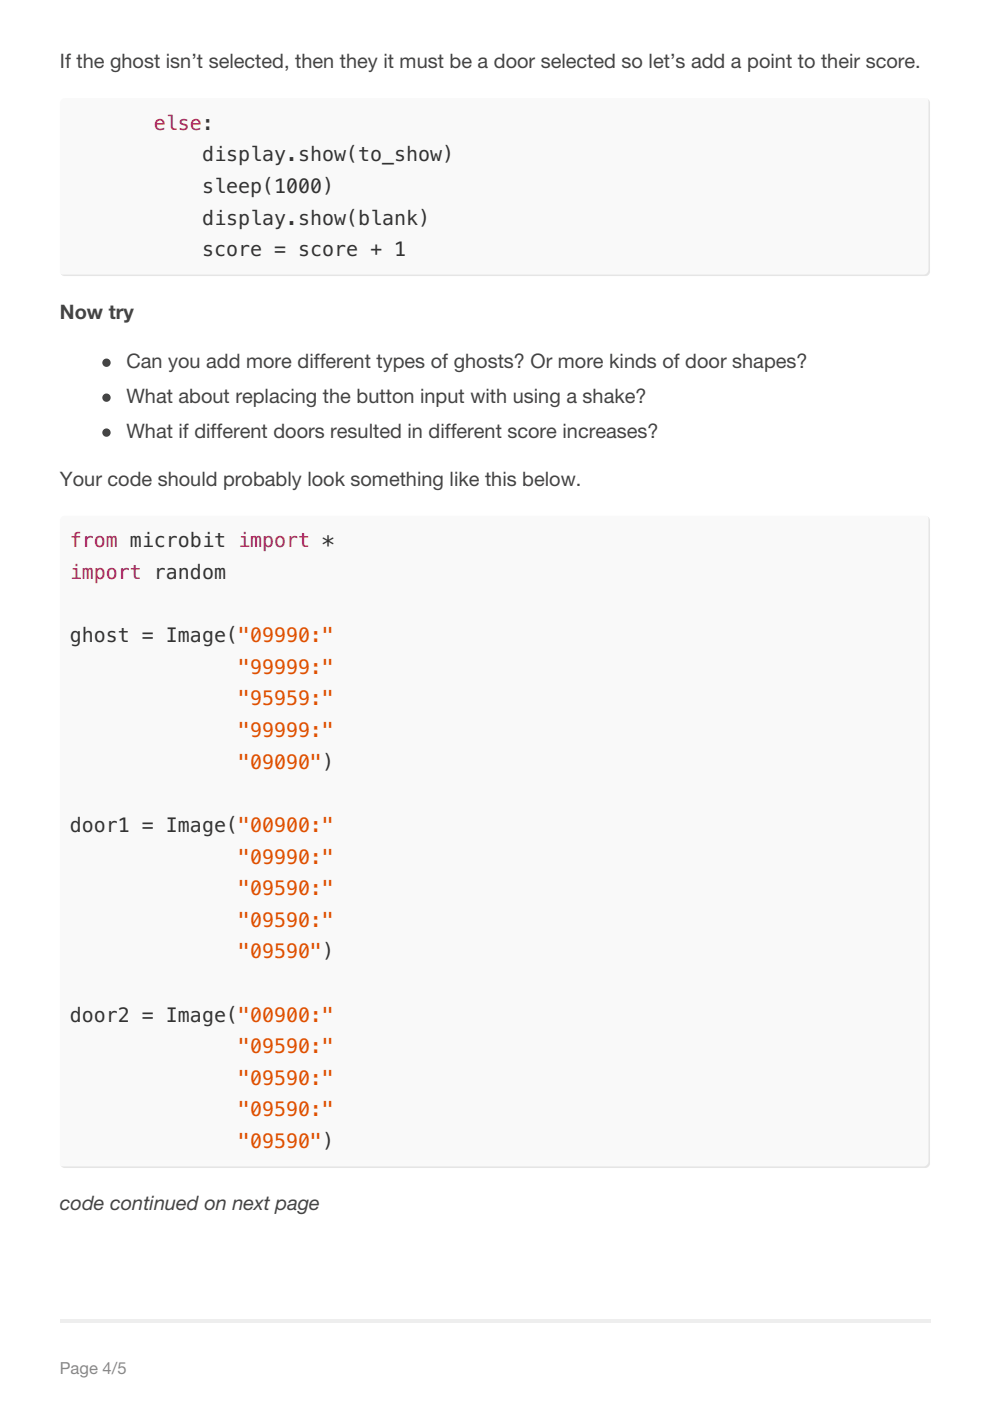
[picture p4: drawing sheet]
<svg xmlns="http://www.w3.org/2000/svg" width="210mm" height="297mm" viewBox="0 0 210 297" stroke-linecap="round" stroke-linejoin="round" font-family="sans-serif">
<defs><g id="words">
<g font-size="4.2" fill="#444">
<text x="12.7" y="14.5">I</text>
<text x="13.8" y="14.5">f the ghost isn’t selected, then they it must be a door selected so let’s add a point to their score.</text>
<text x="12.7" y="67.7">Now try</text>
<text x="26.8" y="78">Can you add more different types of ghosts? Or more kinds of door shapes?</text>
<text x="26.8" y="85.4">What about replacing the button input with using a shake?</text>
<text x="26.8" y="92.8">What if different doors resulted in different score increases?</text>
<text x="12.7" y="103">Your code should probably look something like this below.</text>
<text x="12.7" y="256.5">code continued on next page</text>
</g>
<g font-size="4.2" fill="#a71d5d">
<text x="32.6" y="27.5">else:</text>
<text x="14.8" y="116.1">from microbit import *</text>
<text x="14.8" y="122.8">import random</text>
</g>
<g font-size="4.2" fill="#333">
<text x="42.8" y="34.2">display.show(to_show)</text>
<text x="42.8" y="40.9">sleep(1000)</text>
<text x="42.8" y="47.6">display.show(blank)</text>
<text x="42.8" y="54.3">score = score + 1</text>
<text x="14.8" y="136.2">ghost = Image(&quot;09990:&quot;</text>
<text x="14.8" y="176.4">door1 = Image(&quot;00900:&quot;</text>
<text x="14.8" y="216.6">door2 = Image(&quot;00900:&quot;</text>
</g>
<g font-size="4.2" fill="#df5000">
<text x="50.5" y="142.9">&quot;99999:&quot;</text>
<text x="50.5" y="149.6">&quot;95959:&quot;</text>
<text x="50.5" y="156.3">&quot;99999:&quot;</text>
<text x="50.5" y="163">&quot;09090&quot;)</text>
<text x="50.5" y="183.1">&quot;09990:&quot;</text>
<text x="50.5" y="189.8">&quot;09590:&quot;</text>
<text x="50.5" y="196.5">&quot;09590:&quot;</text>
<text x="50.5" y="203.2">&quot;09590&quot;)</text>
<text x="50.5" y="223.3">&quot;09590:&quot;</text>
<text x="50.5" y="230">&quot;09590:&quot;</text>
<text x="50.5" y="236.7">&quot;09590:&quot;</text>
<text x="50.5" y="243.4">&quot;09590&quot;)</text>
</g>
<text font-size="3.5" fill="#888" x="12.7" y="291.4">Page 4/5</text>
</g></defs>
<path d="M12.7 279.8h184.5v.7h-184.5z" fill="#eee"/>
<g fill="#fff">
<path d="M9.9 9.9h190.1v267h-190.1z"/>
<path d="M12.7 9.8h184.5v267.2h-184.5z"/>
</g>
<g fill="#f9f9f9">
<path d="M13.1 21l.7-.2h182.3a1.06 1.06 0 0 1 1.1 1.1v35.6a1.06 1.06 0 0 1-1.1 1.1h-182.3a1.06 1.06 0 0 1-1.1-1.1v-35.6z" fill-rule="evenodd"/>
<path d="M13.1 109.6l.7-.2h182.3a1.06 1.06 0 0 1 1.1 1v136.2a1.06 1.06 0 0 1-1.1 1h-182.3a1.06 1.06 0 0 1-1.1-1v-136.2z" fill-rule="evenodd"/>
</g>
<g fill="#444" stroke="#444" stroke-width=".35">
<circle cx="22.6" cy="76.9" r=".71"/>
<circle cx="22.6" cy="84.3" r=".71"/>
<circle cx="22.6" cy="91.7" r=".71"/>
</g>
<use href="#words"/>
</svg>
